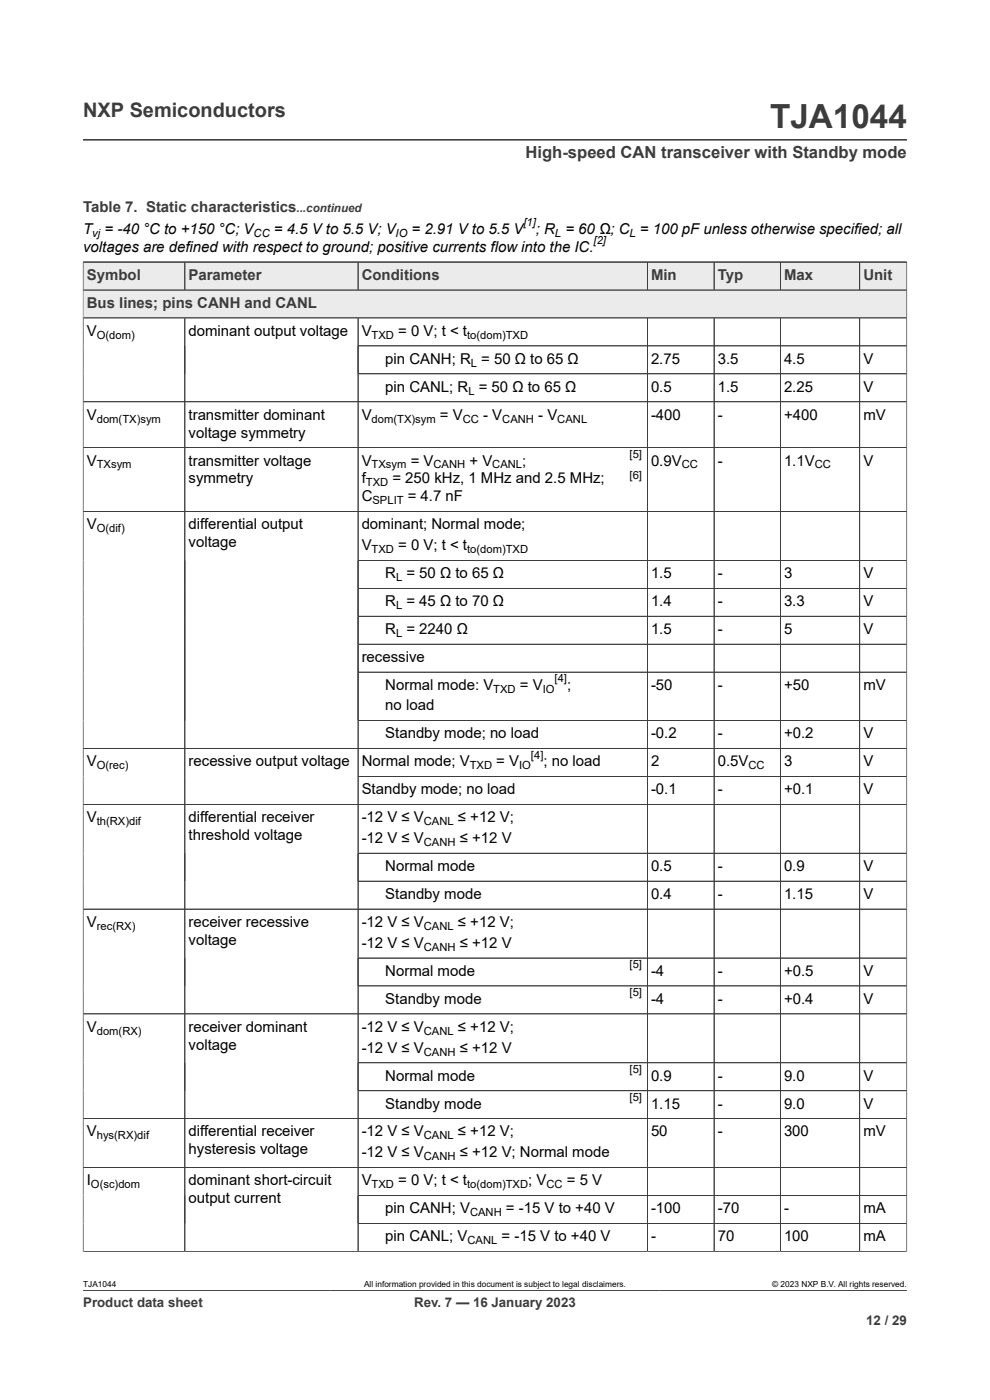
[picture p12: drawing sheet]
<svg xmlns="http://www.w3.org/2000/svg" width="210mm" height="297mm" viewBox="0 0 210 297" stroke-linecap="round" stroke-linejoin="round" font-family="sans-serif">
<defs><g id="words">
<text font-size="7.1" fill="#3c3c3c" x="163.3" y="27.2">TJA1044</text>
<text font-size="4.2" fill="#3c3c3c" x="17.6" y="24.8">NXP Semiconductors</text>
<text font-size="3.5" fill="#3c3c3c" x="111.5" y="33.5">High-speed CAN transceiver with Standby mode</text>
<g font-size="3.2" fill="#3c3c3c">
<text x="17.6" y="45.1">Table 7. Static characteristics</text>
<text x="18.4" y="59.4">Symbol</text>
<text x="40" y="59.4">Parameter</text>
<text x="76.7" y="59.4">Conditions</text>
<text x="138.1" y="59.4">Min</text>
<text x="152.2" y="59.4">Typ</text>
<text x="166.3" y="59.4">Max</text>
<text x="183.1" y="59.4">Unit</text>
<text x="18.4" y="65.3">Bus lines; pins CANH and CANL</text>
</g>
<g font-size="3.2">
<text x="17.6" y="49.6">T</text>
<text x="17.6" y="53.4">voltages are defined with respect to ground; positive currents flow into the IC.</text>
<text x="22.2" y="49.6">= -40 °C to +150 °C; V</text>
<text x="58.1" y="49.6">= 4.5 V to 5.5 V; V</text>
<text x="87.3" y="49.6">= 2.91 V to 5.5 V</text>
<text x="113.7" y="49.6">; R = 60 Ω; C = 100 pF unless otherwise specified; all</text>
<text x="18.4" y="71.2">V</text>
<text x="40" y="71.2">dominant output voltage</text>
<text x="76.7" y="71.2">V</text>
<text x="84.5" y="71.2">= 0 V; t &lt; t</text>
<text x="81.7" y="77.2">pin CANH; R = 50 Ω to 65 Ω</text>
<text x="138.1" y="77.2">2.75</text>
<text x="152.2" y="77.2">3.5</text>
<text x="166.3" y="77.2">4.5</text>
<text x="183.1" y="77.2">V</text>
<text x="81.7" y="83.1">pin CANL; R = 50 Ω to 65 Ω</text>
<text x="138.1" y="83.1">0.5</text>
<text x="152.2" y="83.1">1.5</text>
<text x="166.3" y="83.1">2.25</text>
<text x="183.1" y="83.1">V</text>
<text x="18.4" y="89">V</text>
<text x="40" y="89">transmitter dominant</text>
<text x="76.7" y="89">V</text>
<text x="93.3" y="89">= V</text>
<text x="102.5" y="89">- V</text>
<text x="114.2" y="89">- V</text>
<text x="138.1" y="89">-400</text>
<text x="152.2" y="89">-</text>
<text x="166.3" y="89">+400</text>
<text x="183.1" y="89">mV</text>
<text x="40" y="92.8">voltage symmetry</text>
<text x="18.4" y="98.8">V</text>
<text x="40" y="98.8">transmitter voltage</text>
<text x="76.7" y="98.8">V</text>
<text x="87.1" y="98.8">= V</text>
<text x="99.6" y="98.8">+ V</text>
<text x="110.8" y="98.8">;</text>
<text x="138.1" y="98.8">0.9V</text>
<text x="152.2" y="98.8">-</text>
<text x="166.3" y="98.8">1.1V</text>
<text x="183.1" y="98.8">V</text>
<text x="40" y="102.6">symmetry</text>
<text x="76.7" y="102.6">f</text>
<text x="76.7" y="106.4">C</text>
<text x="83.2" y="102.6">= 250 kHz, 1 MHz and 2.5 MHz;</text>
<text x="86.5" y="106.4">= 4.7 nF</text>
<text x="18.4" y="112.3">V</text>
<text x="40" y="112.3">differential output</text>
<text x="76.7" y="112.3">dominant; Normal mode;</text>
<text x="40" y="116.1">voltage</text>
<text x="76.7" y="116.7">V</text>
<text x="84.5" y="116.7">= 0 V; t &lt; t</text>
<text x="81.7" y="122.7">R = 50 Ω to 65 Ω</text>
<text x="138.1" y="122.7">1.5</text>
<text x="152.2" y="122.7">-</text>
<text x="166.3" y="122.7">3</text>
<text x="183.1" y="122.7">V</text>
<text x="81.7" y="128.6">R = 45 Ω to 70 Ω</text>
<text x="138.1" y="128.6">1.4</text>
<text x="152.2" y="128.6">-</text>
<text x="166.3" y="128.6">3.3</text>
<text x="183.1" y="128.6">V</text>
<text x="81.7" y="134.5">R = 2240 Ω</text>
<text x="138.1" y="134.5">1.5</text>
<text x="152.2" y="134.5">-</text>
<text x="166.3" y="134.5">5</text>
<text x="183.1" y="134.5">V</text>
<text x="76.7" y="140.5">recessive</text>
<text x="81.7" y="146.4">Normal mode: V</text>
<text x="110.3" y="146.4">= V</text>
<text x="120.3" y="146.4">;</text>
<text x="138.1" y="146.4">-50</text>
<text x="152.2" y="146.4">-</text>
<text x="166.3" y="146.4">+50</text>
<text x="183.1" y="146.4">mV</text>
<text x="81.7" y="150.7">no load</text>
<text x="81.7" y="156.6">Standby mode; no load</text>
<text x="138.1" y="156.6">-0.2</text>
<text x="152.2" y="156.6">-</text>
<text x="166.3" y="156.6">+0.2</text>
<text x="183.1" y="156.6">V</text>
<text x="18.4" y="162.6">V</text>
<text x="40" y="162.6">recessive output voltage</text>
<text x="76.7" y="162.6">Normal mode; V</text>
<text x="105.3" y="162.6">= V</text>
<text x="115.3" y="162.6">; no load</text>
<text x="138.1" y="162.6">2</text>
<text x="152.2" y="162.6">0.5V</text>
<text x="166.3" y="162.6">3</text>
<text x="183.1" y="162.6">V</text>
<text x="76.7" y="168.5">Standby mode; no load</text>
<text x="138.1" y="168.5">-0.1</text>
<text x="152.2" y="168.5">-</text>
<text x="166.3" y="168.5">+0.1</text>
<text x="183.1" y="168.5">V</text>
<text x="18.4" y="174.4">V</text>
<text x="40" y="174.4">differential receiver</text>
<text x="40" y="178.2">threshold voltage</text>
<text x="76.7" y="174.4">-12 V ≤ V</text>
<text x="76.7" y="178.9">-12 V ≤ V</text>
<text x="97.1" y="174.4">≤ +12 V;</text>
<text x="97.5" y="178.9">≤ +12 V</text>
<text x="81.7" y="184.8">Normal mode</text>
<text x="138.1" y="184.8">0.5</text>
<text x="152.2" y="184.8">-</text>
<text x="166.3" y="184.8">0.9</text>
<text x="183.1" y="184.8">V</text>
<text x="81.7" y="190.7">Standby mode</text>
<text x="138.1" y="190.7">0.4</text>
<text x="152.2" y="190.7">-</text>
<text x="166.3" y="190.7">1.15</text>
<text x="183.1" y="190.7">V</text>
<text x="18.4" y="196.6">V</text>
<text x="40" y="196.6">receiver recessive</text>
<text x="76.7" y="196.6">-12 V ≤ V</text>
<text x="97.1" y="196.6">≤ +12 V;</text>
<text x="40" y="200.5">voltage</text>
<text x="76.7" y="201.1">-12 V ≤ V</text>
<text x="97.5" y="201.1">≤ +12 V</text>
<text x="81.7" y="207">Normal mode</text>
<text x="138.1" y="207">-4</text>
<text x="152.2" y="207">-</text>
<text x="166.3" y="207">+0.5</text>
<text x="183.1" y="207">V</text>
<text x="81.7" y="212.9">Standby mode</text>
<text x="138.1" y="212.9">-4</text>
<text x="152.2" y="212.9">-</text>
<text x="166.3" y="212.9">+0.4</text>
<text x="183.1" y="212.9">V</text>
<text x="18.4" y="218.9">V</text>
<text x="40" y="218.9">receiver dominant</text>
<text x="76.7" y="218.9">-12 V ≤ V</text>
<text x="97.1" y="218.9">≤ +12 V;</text>
<text x="40" y="222.7">voltage</text>
<text x="76.7" y="223.3">-12 V ≤ V</text>
<text x="97.5" y="223.3">≤ +12 V</text>
<text x="81.7" y="229.2">Normal mode</text>
<text x="138.1" y="229.2">0.9</text>
<text x="152.2" y="229.2">-</text>
<text x="166.3" y="229.2">9.0</text>
<text x="183.1" y="229.2">V</text>
<text x="81.7" y="235.2">Standby mode</text>
<text x="138.1" y="235.2">1.15</text>
<text x="152.2" y="235.2">-</text>
<text x="166.3" y="235.2">9.0</text>
<text x="183.1" y="235.2">V</text>
<text x="18.4" y="241.1">V</text>
<text x="40" y="241.1">differential receiver</text>
<text x="40" y="244.9">hysteresis voltage</text>
<text x="76.7" y="241.1">-12 V ≤ V</text>
<text x="76.7" y="245.5">-12 V ≤ V</text>
<text x="97.1" y="241.1">≤ +12 V;</text>
<text x="97.5" y="245.5">≤ +12 V; Normal mode</text>
<text x="138.1" y="241.1">50</text>
<text x="152.2" y="241.1">-</text>
<text x="166.3" y="241.1">300</text>
<text x="183.1" y="241.1">mV</text>
<text x="18.4" y="251.5">I</text>
<text x="40" y="251.5">dominant short-circuit</text>
<text x="76.7" y="251.5">V</text>
<text x="84.5" y="251.5">= 0 V; t &lt; t</text>
<text x="112" y="251.5">; V</text>
<text x="120.2" y="251.5">= 5 V</text>
<text x="40" y="255.3">output current</text>
<text x="81.7" y="257.4">pin CANH; V</text>
<text x="107.3" y="257.4">= -15 V to +40 V</text>
<text x="138.1" y="257.4">-100</text>
<text x="152.2" y="257.4">-70</text>
<text x="166.3" y="257.4">-</text>
<text x="183.1" y="257.4">mA</text>
<text x="81.7" y="263.3">pin CANL; V</text>
<text x="106.4" y="263.3">= -15 V to +40 V</text>
<text x="138.1" y="263.3">-</text>
<text x="152.2" y="263.3">70</text>
<text x="166.3" y="263.3">100</text>
<text x="183.1" y="263.3">mA</text>
</g>
<g font-size="2.8" fill="#3c3c3c">
<text x="17.6" y="277.3">Product data sheet</text>
<text x="87.9" y="277.3">Rev. 7 — 16 January 2023</text>
<text x="183.7" y="281">12 / 29</text>
</g>
<text font-size="2.5" fill="#3c3c3c" x="62.9" y="45.1">...continued</text>
<g font-size="2.4">
<text x="111" y="47.9">[1]</text>
<text x="19.6" y="50.2">vj</text>
<text x="53.8" y="50.2">CC</text>
<text x="83.9" y="50.2">IO</text>
<text x="117.7" y="50.2">L</text>
<text x="125.9" y="51.7">[2]</text>
<text x="133.6" y="50.2">L</text>
<text x="20.5" y="71.9">O(dom)</text>
<text x="78.8" y="71.9">TXD</text>
<text x="99.1" y="71.9">to(dom)TXD</text>
<text x="99.9" y="77.8">L</text>
<text x="99.3" y="83.7">L</text>
<text x="20.5" y="89.6">dom(TX)sym</text>
<text x="78.8" y="89.6">dom(TX)sym</text>
<text x="98.2" y="89.6">CC</text>
<text x="106.5" y="89.6">CANH</text>
<text x="118.2" y="89.6">CANL</text>
<text x="20.5" y="99.4">TXsym</text>
<text x="78.8" y="99.4">TXsym</text>
<text x="92" y="99.4">CANH</text>
<text x="104.4" y="99.4">CANL</text>
<text x="133.5" y="97.1">[5]</text>
<text x="133.5" y="101.6">[6]</text>
<text x="144.6" y="99.4">CC</text>
<text x="172.8" y="99.4">CC</text>
<text x="77.6" y="103.2">TXD</text>
<text x="79" y="107">SPLIT</text>
<text x="20.5" y="112.9">O(dif)</text>
<text x="78.8" y="117.4">TXD</text>
<text x="99.1" y="117.4">to(dom)TXD</text>
<text x="84" y="123.3">L</text>
<text x="84" y="129.2">L</text>
<text x="84" y="135.1">L</text>
<text x="104.6" y="147">TXD</text>
<text x="115.1" y="147">IO</text>
<text x="117.6" y="144.7">[4]</text>
<text x="112.6" y="160.9">[4]</text>
<text x="20.5" y="163.2">O(rec)</text>
<text x="99.6" y="163.2">TXD</text>
<text x="110.1" y="163.2">IO</text>
<text x="158.8" y="163.2">CC</text>
<text x="20.5" y="175">th(RX)dif</text>
<text x="89.9" y="175">CANL</text>
<text x="89.9" y="179.5">CANH</text>
<text x="20.5" y="197.3">rec(RX)</text>
<text x="89.9" y="197.3">CANL</text>
<text x="89.9" y="201.7">CANH</text>
<text x="133.5" y="205.4">[5]</text>
<text x="133.5" y="211.3">[5]</text>
<text x="20.5" y="219.5">dom(RX)</text>
<text x="89.9" y="219.5">CANL</text>
<text x="89.9" y="223.9">CANH</text>
<text x="133.5" y="227.6">[5]</text>
<text x="133.5" y="233.5">[5]</text>
<text x="20.5" y="241.7">hys(RX)dif</text>
<text x="89.9" y="241.7">CANL</text>
<text x="89.9" y="246.2">CANH</text>
<text x="19.3" y="252.1">O(sc)dom</text>
<text x="78.8" y="252.1">TXD</text>
<text x="99.1" y="252.1">to(dom)TXD</text>
<text x="115.9" y="252.1">CC</text>
<text x="99.2" y="263.9">CANL</text>
<text x="99.7" y="258">CANH</text>
</g>
<g font-size="1.8">
<text x="17.6" y="273.1">TJA1044</text>
<text x="77.2" y="273.1">All information provided in this document is subject to legal disclaimers.</text>
<text x="163.8" y="273.1">© 2023 NXP B.V. All rights reserved.</text>
</g>
</g></defs>
<path d="M17.6 29.7h174.8M17.6 55.6h174.8" fill="none" stroke="#3c3c3c" stroke-width=".21"/>
<path d="M17.7 55.7h21.4v5.8h-21.4z" fill="#ebebeb"/>
<path d="M17.6 55.6h21.6v5.9h-21.6z" fill="none" stroke="#3c3c3c" stroke-width=".21"/>
<path d="M39.3 55.7h36.6v5.8h-36.6z" fill="#ebebeb"/>
<path d="M39.2 55.6h36.7v5.9h-36.7z" fill="none" stroke="#3c3c3c" stroke-width=".21"/>
<path d="M76 55.7h56.4v5.8h-56.4z" fill="#ebebeb"/>
<path d="M132.4 55.6h-56.5v5.9h56.5" fill="none" stroke="#3c3c3c" stroke-width=".21"/>
<path d="M132.4 55.7h4.8v5.8h-4.8z" fill="#ebebeb"/>
<path d="M132.4 55.6h4.9v5.9h-4.9" fill="none" stroke="#3c3c3c" stroke-width=".21"/>
<path d="M137.4 55.7h14v5.8h-14z" fill="#ebebeb"/>
<path d="M137.3 55.6h14.2v5.9h-14.2z" fill="none" stroke="#3c3c3c" stroke-width=".21"/>
<path d="M151.5 55.7h14v5.8h-14z" fill="#ebebeb"/>
<path d="M151.5 55.6h14v5.9h-14z" fill="none" stroke="#3c3c3c" stroke-width=".21"/>
<path d="M165.6 55.7h16.7v5.8h-16.7z" fill="#ebebeb"/>
<path d="M165.5 55.6h16.9v5.9h-16.9z" fill="none" stroke="#3c3c3c" stroke-width=".21"/>
<path d="M182.4 55.7h9.9v5.8h-9.9z" fill="#ebebeb"/>
<path d="M182.4 61.5v-5.9h10v11.9h-174.8v-6h174.8" fill="none" stroke="#3c3c3c" stroke-width=".21"/>
<path d="M17.7 61.6h174.6v5.8h-174.6z" fill="#ebebeb"/>
<g fill="none" stroke="#3c3c3c" stroke-width=".21">
<path d="M17.6 55.6h174.8M17.6 55.7v209.8M39.2 55.7v5.8M75.9 55.7v5.8M137.3 55.7v5.8M151.5 55.7v5.8M165.5 55.7v5.8M182.4 55.7v5.8M192.4 55.7v209.8M17.6 67.5h174.8M17.7 61.5h174.6M39.2 67.5v198"/>
<path d="M75.9 73.4h116.5M75.9 79.3h116.5M75.9 67.5v198M137.3 67.5v198M151.5 67.5v198M165.5 67.5v198M182.4 67.5v198M17.6 95h174.8M192.4 85.2h-174.8M17.6 108.5h174.8M75.9 118.9h116.5M75.9 124.8h116.5"/>
<path d="M75.9 130.7h116.5M75.9 136.7h116.5M17.6 158.8h174.8M75.9 142.6h116.5M75.9 152.9h116.5M17.6 170.6h174.8M75.9 164.7h116.5M17.6 192.9h174.8M75.9 181h116.5M75.9 186.9h116.5M17.6 215.1h174.8M75.9 203.2h116.5"/>
<path d="M75.9 209.2h116.5M17.6 237.3h174.8M75.9 225.5h116.5M75.9 231.4h116.5M75.9 253.6h116.5M75.9 259.5h116.5M192.4 247.7h-174.8M17.6 273.8h174.8M192.4 265.5h-174.8"/>
</g>
<use href="#words"/>
</svg>
